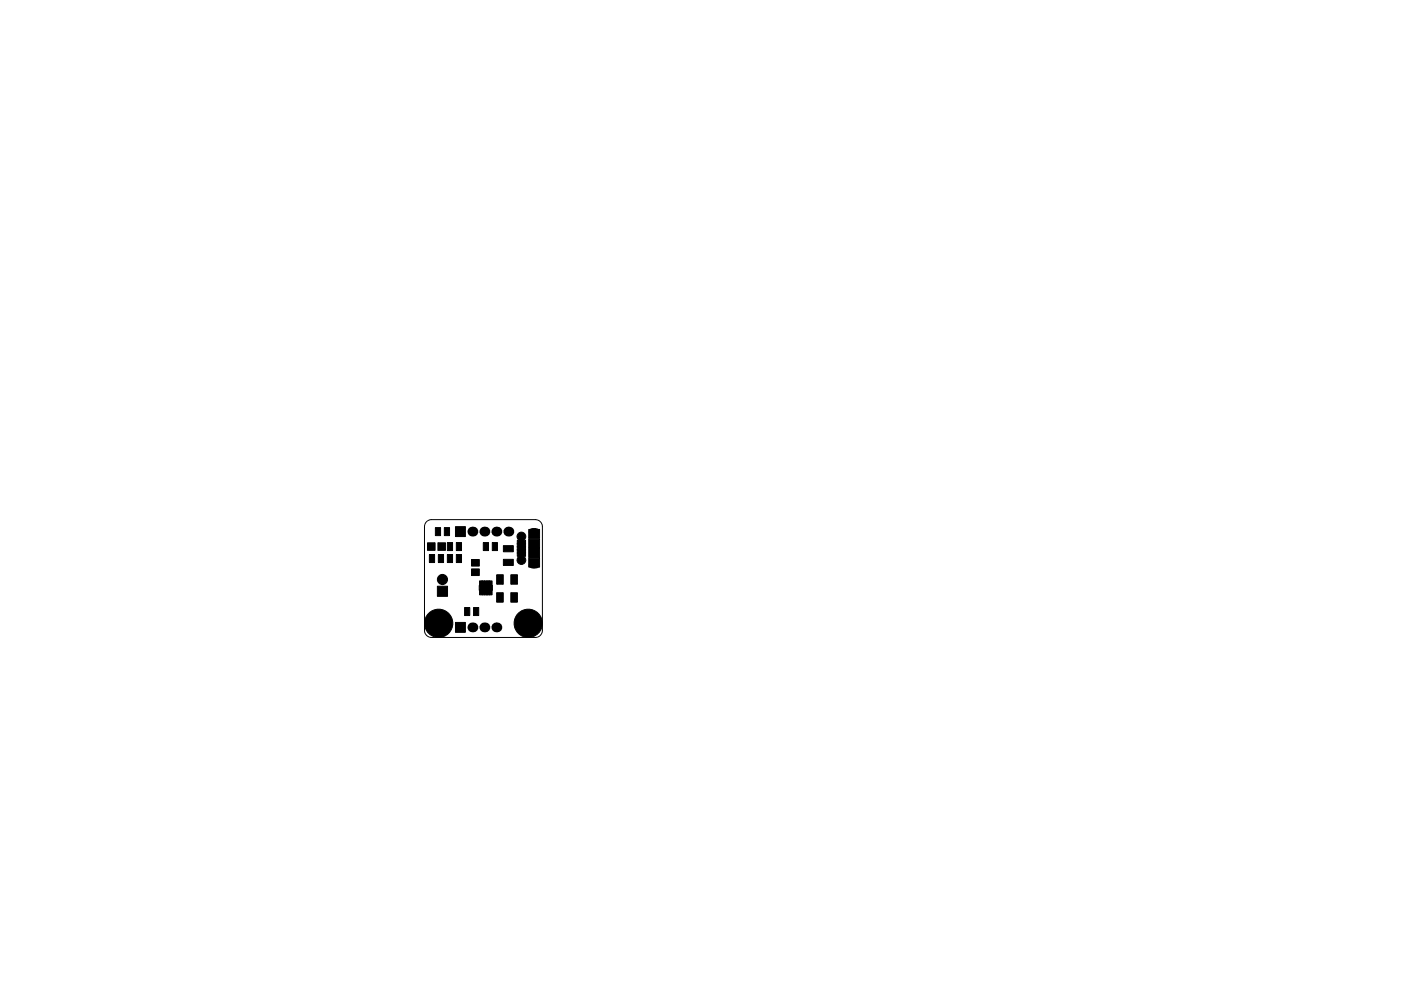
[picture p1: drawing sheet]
<svg xmlns="http://www.w3.org/2000/svg" width="297mm" height="210mm" viewBox="0 0 297 210" stroke-linecap="round" stroke-linejoin="round" font-family="sans-serif">
<path d="M90.4 110.7l.5-.3 .6-.2h22a1.5 1.5 0 0 1 1.5 1.5v22a1.5 1.5 0 0 1-1.5 1.5h-22a1.5 1.5 0 0 1-1.5-1.5v-22l.1-.6z" fill="none" stroke="#000" stroke-width=".21"/>
<g fill="#000" stroke="#000" stroke-width=".21">
<path d="M91 117.7h1.1v1.7h-1.1zM90.6 115.2h1.6v1.6h-1.6zM92.3 111.9h1.1v1.7h-1.1zM92.9 117.7h1.1v1.7h-1.1zM92.8 115.2h1.6v1.6h-1.6zM94.2 111.9h1.1v1.7h-1.1zM94.8 115.1h1.2v1.7h-1.2zM94.8 117.7h1.2v1.7h-1.2zM96.8 115.1h1v1.7h-1zM96.8 117.7h1v1.7h-1zM96.6 111.7h2.1v2.1h-2.1zM102.5 115.1h1.1v1.7h-1.1z"/>
<path d="M104.4 115.1h1.1v1.7h-1.1zM106.7 115.8h2.1v1.3h-2.1zM106.7 118.7h2.1v1.3h-2.1zM109.7 117.2h1.7v.8h-1.7zM109.7 116.6h1.7v.8h-1.7zM109.7 115.9h1.7v.8h-1.7zM109.7 115.3h1.7v.8h-1.7zM109.7 114.6h1.7v.8h-1.7zM112.1 116.4h2.3v1.9h-2.3zM112.1 114.4h2.3v1.9h-2.3zM112.1 112.3h2.3v1.9h-2.3zM92.7 124.4h2.2v2.1h-2.2z"/>
<path d="M98.5 128.9h1.1v1.7h-1.1zM96.6 132.1h2.1v2.1h-2.1zM100.4 128.9h1.1v1.7h-1.1zM101.6 124.2h1.6v1h-1.6zM100 120.7h1.6v1.4h-1.6zM100 118.7h1.6v1.4h-1.6zM101.7 123.3h.6v1.1h-.6zM101.7 125.1h.6v1.1h-.6zM102.2 123.3h.6v1.1h-.6zM102.2 125.1h.6v1.1h-.6zM102.7 123.3h.6v1.1h-.6zM102.7 125.1h.6v1.1h-.6z"/>
<path d="M102.8 124.2h1.6v1h-1.6zM103.2 123.3h.6v1.1h-.6zM103.2 125.1h.6v1.1h-.6zM103.7 123.3h.6v1.1h-.6zM103.7 125.1h.6v1.1h-.6zM105.3 121.9h1.4v2h-1.4zM105.3 125.8h1.4v2h-1.4zM108.3 121.9h1.4v2h-1.4zM108.3 125.8h1.4v2h-1.4zM112.1 118.4h2.3v1.9h-2.3z"/>
<circle cx="110.5" cy="113.8" r=".92"/>
<circle cx="110.5" cy="118.8" r=".92"/>
<circle cx="93" cy="132.2" r="3"/>
<circle cx="93.8" cy="122.9" r="1.07"/>
<circle cx="112" cy="132.2" r="3"/>
</g>
<path d="M112.9 112.8h.7M112.9 119.8h.7" fill="none" stroke="#000" stroke-width="1.6"/>
<g fill="#000">
<circle cx="100.2" cy="112.8" r="1.05"/>
<circle cx="102.7" cy="112.8" r="1.05"/>
<circle cx="105.2" cy="112.8" r="1.05"/>
<circle cx="107.8" cy="112.8" r="1.05"/>
<circle cx="100.2" cy="133.1" r="1.05"/>
<circle cx="102.7" cy="133.1" r="1.05"/>
<circle cx="105.2" cy="133.1" r="1.05"/>
</g>
</svg>
